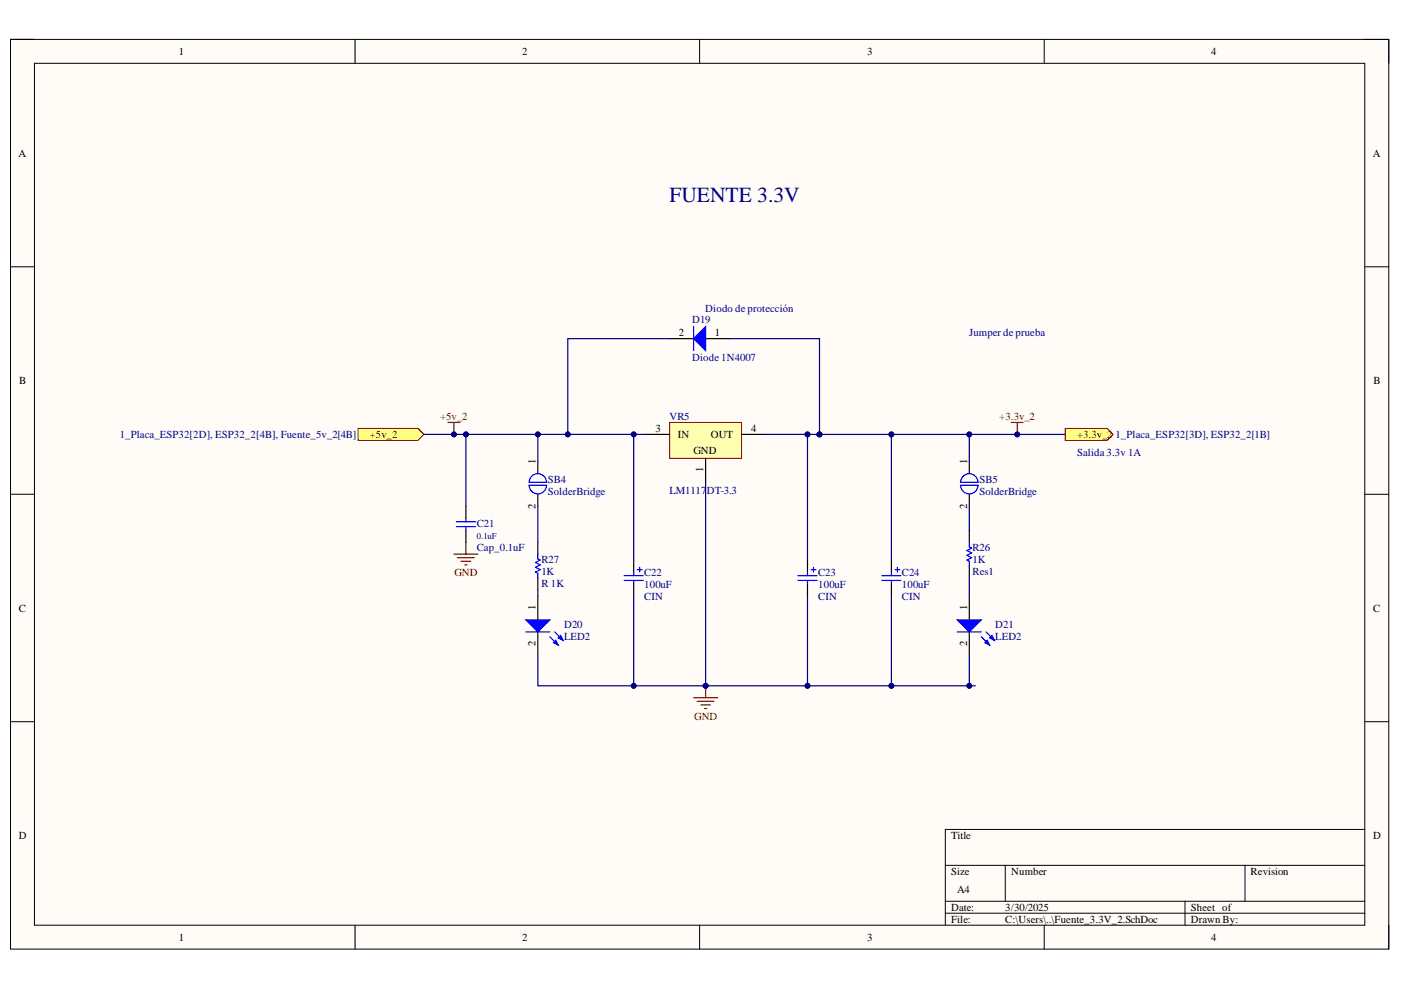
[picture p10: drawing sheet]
<svg xmlns="http://www.w3.org/2000/svg" width="297mm" height="210mm" viewBox="0 0 297 210" stroke-linecap="round" stroke-linejoin="round" font-family="sans-serif">
<defs><g id="words">
<text font-size="4.6" fill="#000080" x="141.9" y="42.9">FUENTE 3.3V</text>
<g font-size="2.3">
<text x="37.9" y="11.7">1</text>
<text x="110.7" y="11.7">2</text>
<text x="183.9" y="11.7">3</text>
<text x="256.8" y="11.7">4</text>
<text x="3.9" y="33.3">A</text>
<text x="291" y="33.3">A</text>
<text x="144" y="71.3">2</text>
<text x="151.6" y="71.3">1</text>
<text x="4.1" y="81.4">B</text>
<text x="291.2" y="81.4">B</text>
<text x="139" y="91.7">3</text>
<text x="143.7" y="92.9">IN</text>
<text x="150.7" y="92.9">OUT</text>
<text x="159.3" y="91.7">4</text>
<text x="113.5" y="98.3" transform="rotate(-90 113.5 98.3)">1</text>
<text x="147" y="96.2">GND</text>
<text x="149.1" y="100.1" transform="rotate(-90 149.1 100.1)">1</text>
<text x="205" y="98.3" transform="rotate(-90 205 98.3)">1</text>
<text x="113.5" y="107.9" transform="rotate(-90 113.5 107.9)">2</text>
<text x="205" y="107.9" transform="rotate(-90 205 107.9)">2</text>
<text x="4" y="129.7">C</text>
<text x="113.5" y="129.4" transform="rotate(-90 113.5 129.4)">1</text>
<text x="205" y="129.4" transform="rotate(-90 205 129.4)">1</text>
<text x="291.1" y="129.7">C</text>
<text x="113.5" y="137" transform="rotate(-90 113.5 137)">2</text>
<text x="205" y="137" transform="rotate(-90 205 137)">2</text>
<text x="4" y="177.9">D</text>
<text x="201.6" y="177.9">Title</text>
<text x="291.1" y="177.9">D</text>
<text x="201.6" y="185.5">Size</text>
<text x="214.4" y="185.5">Number</text>
<text x="265.2" y="185.5">Revision</text>
<text x="202.9" y="189.3">A4</text>
<text x="201.6" y="193.1">Date:</text>
<text x="201.6" y="195.7">File:</text>
<text x="213.1" y="193.1">3/30/2025</text>
<text x="213.1" y="195.7">C:\Users\..\Fuente_3.3V_2.SchDoc</text>
<text x="252.5" y="193.1">Sheet of</text>
<text x="252.5" y="195.7">Drawn By:</text>
<text x="37.9" y="199.5">1</text>
<text x="110.7" y="199.5">2</text>
<text x="183.9" y="199.5">3</text>
<text x="256.8" y="199.5">4</text>
</g>
<g font-size="2.3" fill="#000080">
<text x="146.7" y="68.5">D19</text>
<text x="149.5" y="66.2">Diodo de protección</text>
<text x="205.4" y="71.3">Jumper de prueba</text>
<text x="146.7" y="76.6">Diode 1N4007</text>
<text x="141.9" y="89.1">VR5</text>
<text x="25.4" y="92.9">1_Placa_ESP32[2D], ESP32_2[4B], Fuente_5v_2[4B]</text>
<text x="236.5" y="92.9">1_Placa_ESP32[3D], ESP32_2[1B]</text>
<text x="228.4" y="96.7">Salida 3.3v 1A</text>
<text x="116.1" y="102.5">SB4</text>
<text x="116.1" y="105">SolderBridge</text>
<text x="141.9" y="104.8">LM1117</text>
<text x="149.9" y="104.8">DT-3.3</text>
<text x="207.6" y="102.5">SB5</text>
<text x="207.6" y="105">SolderBridge</text>
<text x="101.1" y="111.7">C21</text>
<text x="101.1" y="116.8">Cap_0.1uF</text>
<text x="114.8" y="119.3">R27</text>
<text x="206.2" y="119.3">1K</text>
<text x="206.2" y="116.8">R26</text>
<text x="114.8" y="121.8">1K</text>
<text x="114.8" y="124.4">R 1K</text>
<text x="136.6" y="124.6">100uF</text>
<text x="136.6" y="122.1">C22</text>
<text x="173.5" y="124.6">100uF</text>
<text x="173.5" y="122.1">C23</text>
<text x="191.2" y="124.6">100uF</text>
<text x="191.2" y="122.1">C24</text>
<text x="206.2" y="121.8">Res1</text>
<text x="136.6" y="127.1">CIN</text>
<text x="173.5" y="127.1">CIN</text>
<text x="191.2" y="127.1">CIN</text>
<text x="119.6" y="133.2">D20</text>
<text x="119.6" y="135.8">LED2</text>
<text x="211" y="133.2">D21</text>
<text x="211" y="135.8">LED2</text>
</g>
<g font-size="2.3" fill="#800000">
<text x="93.3" y="89.1">+5v_2</text>
<text x="211.9" y="89.1">+3.3v_2</text>
<text x="78.4" y="92.9">+5v_2</text>
<text x="228.4" y="92.9">+3.3v_2</text>
<text x="96.3" y="122.1">GND</text>
<text x="147.2" y="152.6">GND</text>
</g>
<text font-size="1.9" fill="#000080" x="101.1" y="114.3">0.1uF</text>
</g></defs>
<path d="M2.2 8.4h292.2v192.8h-292.2z" fill-rule="evenodd" fill="#fffcf8"/>
<path d="M2.2 8.4h292.2v192.8h-292.2z" fill="none" stroke="#000" stroke-width=".21"/>
<path d="M7.3 13.4h282.1v182.8h-282.1z" fill-rule="evenodd" fill="#fffcf8"/>
<g fill="none" stroke="#000" stroke-width=".21">
<path d="M2.2 8.3h5.1M7.3 13.4h282.1v182.8h-282.1zM75.3 8.3v5.1M148.3 8.3v5.1M221.4 8.4v5M289.4 8.4h5v5M2.2 56.6h5.1M289.4 56.6h5M2.2 104.8h5.1M289.4 104.8h5M2.2 153h5.1M289.4 153h5"/>
<path d="M289.4 175.9h-89v20.3M75.3 196.2v5M148.3 196.2v5M200.4 183.5h89M200.4 191.1h89M200.4 193.6h89M213.1 183.5v7.6M221.4 196.2v5M251.2 191.1v5.1M264 183.5v7.6M294.4 196.2v5"/>
</g>
<path d="M75.9 90.8h12.7l1.3 1.3-1.3 1.3h-12.7z" fill-rule="evenodd" fill="#ffff80"/>
<path d="M75.9 90.8h12.7l1.3 1.3-1.3 1.3h-12.7z" fill="none" stroke="#800000" stroke-width=".21"/>
<path d="M225.8 90.8h8.9l1.3 1.3-1.3 1.3h-8.9z" fill-rule="evenodd" fill="#ffff80"/>
<path d="M225.8 90.8h8.9l1.3 1.3-1.3 1.3h-8.9z" fill="none" stroke="#800000" stroke-width=".21"/>
<path d="M214.4 89.6h2.5M215.7 89.6v2.5" fill="none" stroke="#800000" stroke-width=".25"/>
<circle cx="215.7" cy="92.1" r=".51" fill="#000080"/>
<circle cx="215.7" cy="92.1" r=".51" fill="none" stroke="#000080" stroke-width=".21"/>
<path d="M114 114.9v2.6M114 122.6v2.5M114 126.4v5M114 134v5.1" fill="none" stroke="#000" stroke-width=".25"/>
<path d="M114 117.5v1l.5 .3-1 .5 1 .5-1 .5 1 .5-1 .5 .5 .2v1.1" fill="none" stroke="#00f" stroke-width=".25"/>
<path d="M111.5 131.4h5.1l-2.6 2.6z" fill="#00f"/>
<path d="M111.5 131.4h5.1l-2.6 2.6zM116.6 135l1.7 1.8M117.6 134l1.8 1.8" fill="none" stroke="#00f" stroke-width=".25"/>
<path d="M117.3 136.3l.5-.5 .5 1z" fill="#00f"/>
<path d="M117.3 136.3l.5-.5 .5 1z" fill="none" stroke="#00f" stroke-width=".25"/>
<path d="M118.3 135.3l.6-.6 .5 1.1z" fill="#00f"/>
<path d="M111.5 134h5.1M118.3 135.3l.6-.6 .5 1.1z" fill="none" stroke="#00f" stroke-width=".25"/>
<path d="M142 89.6h15.2v7.6h-15.2z" fill-rule="evenodd" fill="#ffffb0"/>
<path d="M142 89.6h15.2v7.6h-15.2z" fill="none" stroke="#800000" stroke-width=".21"/>
<path d="M136.9 92.1h5.1M149.6 97.2v5.1M157.2 92.1h5.1M205.5 126.4v5M205.5 134v5.1" fill="none" stroke="#000" stroke-width=".25"/>
<path d="M203 131.4h5l-2.5 2.6z" fill="#00f"/>
<path d="M203 131.4h5l-2.5 2.6zM208 135l1.8 1.8M209.1 134l1.7 1.8" fill="none" stroke="#00f" stroke-width=".25"/>
<path d="M208.8 136.3l.5-.5 .5 1z" fill="#00f"/>
<path d="M208.8 136.3l.5-.5 .5 1z" fill="none" stroke="#00f" stroke-width=".25"/>
<path d="M209.8 135.3l.5-.6 .5 1.1z" fill="#00f"/>
<g fill="none" stroke="#00f" stroke-width=".25">
<path d="M205.5 114.9v1.1l.5 .2-1 .5 1 .5-1 .5 1 .5-1 .6 .5 .2v1M132.3 122.1h4.1M132.3 123.1h4.1M134.4 121.3v.8M134.4 123.1v.7M135.1 120.8h1M135.6 120.3v1M169.2 122.1h4M169.2 123.1h4M171.2 121.3v.8M171.2 123.1v.7M172 120.8h1"/>
<path d="M172.5 120.3v1M187 122.1h4M187 123.1h4M189 121.3v.8M189 123.1v.7M189.8 120.8h1M190.3 120.3v1M203 134h5M209.8 135.3l.5-.6 .5 1.1z"/>
</g>
<path d="M134.4 118.8v2.5M171.2 118.8v2.5M189 118.8v2.5M205.5 112.4v2.5M134.4 123.8v2.6M171.2 123.8v2.6M189 123.8v2.6M205.5 120v2.6" fill="none" stroke="#000" stroke-width=".25"/>
<path d="M147.1 147.9h5M147.8 148.7h3.6M148.6 149.5h2M149.3 150.2h.6M149.6 145.4v2.5" fill="none" stroke="#800000" stroke-width=".25"/>
<circle cx="149.6" cy="145.4" r=".51" fill="#000080"/>
<circle cx="149.6" cy="145.4" r=".51" fill="none" stroke="#000080" stroke-width=".21"/>
<path d="M142 71.8h5.1M149.6 71.8h5.1" fill="none" stroke="#000" stroke-width=".25"/>
<path d="M147.1 71.8l2.5-2.5v5z" fill="#00f"/>
<path d="M147.1 71.8l2.5-2.5v5zM147.1 69.3v5" fill="none" stroke="#00f" stroke-width=".25"/>
<path d="M95 89.6h2.5M96.2 89.6v2.5" fill="none" stroke="#800000" stroke-width=".25"/>
<circle cx="96.2" cy="92.1" r=".51" fill="#000080"/>
<circle cx="96.2" cy="92.1" r=".51" fill="none" stroke="#000080" stroke-width=".21"/>
<path d="M114 97.8v2.6M98.8 107.3v2.6M98.8 112.4v2.5M114 104.8v2.5" fill="none" stroke="#000" stroke-width=".25"/>
<path d="M96.7 111.6h4.1M96.7 110.6h4.1M98.8 109.9v.7M98.8 111.6v.8M112.1 102.3h3.8M112.1 102.9h3.8M112.2 102.2a1.83 1.83 0 0 1 1.8-1.8 1.83 1.83 0 0 1 1.9 1.8M112.2 102.9a1.83 1.83 0 0 0 1.8 1.8 1.83 1.83 0 0 0 1.9-1.8" fill="none" stroke="#00f" stroke-width=".25"/>
<path d="M96.2 117.5h5.1M97 118.2h3.6M97.8 119h2M98.5 119.8h.5M98.8 114.9v2.6" fill="none" stroke="#800000" stroke-width=".25"/>
<path d="M142 71.8h-21.6v20.3" fill="none" stroke="#000080" stroke-width=".25"/>
<circle cx="120.4" cy="92.1" r=".51" fill="#000080"/>
<circle cx="120.4" cy="92.1" r=".51" fill="none" stroke="#000080" stroke-width=".21"/>
<path d="M154.7 71.8h19.1v20.3M114 125.1v1.3" fill="none" stroke="#000080" stroke-width=".25"/>
<circle cx="173.7" cy="92.1" r=".51" fill="#000080"/>
<circle cx="173.7" cy="92.1" r=".51" fill="none" stroke="#000080" stroke-width=".21"/>
<path d="M162.3 92.1h8.9" fill="none" stroke="#000080" stroke-width=".25"/>
<circle cx="171.2" cy="92.1" r=".51" fill="#000080"/>
<circle cx="171.2" cy="92.1" r=".51" fill="none" stroke="#000080" stroke-width=".21"/>
<path d="M173.8 92.1h-2.6v26.7" fill="none" stroke="#000080" stroke-width=".25"/>
<circle cx="171.2" cy="92.1" r=".51" fill="#000080"/>
<circle cx="171.2" cy="92.1" r=".51" fill="none" stroke="#000080" stroke-width=".21"/>
<circle cx="173.7" cy="92.1" r=".51" fill="#000080"/>
<circle cx="173.7" cy="92.1" r=".51" fill="none" stroke="#000080" stroke-width=".21"/>
<path d="M189 92.1v26.7" fill="none" stroke="#000080" stroke-width=".25"/>
<circle cx="189" cy="92.1" r=".51" fill="#000080"/>
<circle cx="189" cy="92.1" r=".51" fill="none" stroke="#000080" stroke-width=".21"/>
<path d="M205.5 122.6v3.8M205.5 139.1v6.3" fill="none" stroke="#000080" stroke-width=".25"/>
<circle cx="205.5" cy="145.4" r=".51" fill="#000080"/>
<circle cx="205.5" cy="145.4" r=".51" fill="none" stroke="#000080" stroke-width=".21"/>
<path d="M134.4 92.1v26.7" fill="none" stroke="#000080" stroke-width=".25"/>
<circle cx="134.4" cy="92.1" r=".51" fill="#000080"/>
<circle cx="134.4" cy="92.1" r=".51" fill="none" stroke="#000080" stroke-width=".21"/>
<path d="M134.4 126.4v19" fill="none" stroke="#000080" stroke-width=".25"/>
<circle cx="134.4" cy="145.4" r=".51" fill="#000080"/>
<circle cx="134.4" cy="145.4" r=".51" fill="none" stroke="#000080" stroke-width=".21"/>
<path d="M171.2 126.4v19" fill="none" stroke="#000080" stroke-width=".25"/>
<circle cx="171.2" cy="145.4" r=".51" fill="#000080"/>
<circle cx="171.2" cy="145.4" r=".51" fill="none" stroke="#000080" stroke-width=".21"/>
<path d="M189 126.4v19" fill="none" stroke="#000080" stroke-width=".25"/>
<circle cx="189" cy="145.4" r=".51" fill="#000080"/>
<circle cx="189" cy="145.4" r=".51" fill="none" stroke="#000080" stroke-width=".21"/>
<path d="M149.6 102.3v43.1" fill="none" stroke="#000080" stroke-width=".25"/>
<circle cx="149.6" cy="145.4" r=".51" fill="#000080"/>
<circle cx="149.6" cy="145.4" r=".51" fill="none" stroke="#000080" stroke-width=".21"/>
<path d="M173.8 92.1h52" fill="none" stroke="#000080" stroke-width=".25"/>
<circle cx="173.7" cy="92.1" r=".51" fill="#000080"/>
<circle cx="173.7" cy="92.1" r=".51" fill="none" stroke="#000080" stroke-width=".21"/>
<circle cx="189" cy="92.1" r=".51" fill="#000080"/>
<circle cx="189" cy="92.1" r=".51" fill="none" stroke="#000080" stroke-width=".21"/>
<circle cx="205.5" cy="92.1" r=".51" fill="#000080"/>
<circle cx="205.5" cy="92.1" r=".51" fill="none" stroke="#000080" stroke-width=".21"/>
<circle cx="215.7" cy="92.1" r=".51" fill="#000080"/>
<circle cx="215.7" cy="92.1" r=".51" fill="none" stroke="#000080" stroke-width=".21"/>
<path d="M114 139.1v6.3h92.8" fill="none" stroke="#000080" stroke-width=".25"/>
<circle cx="134.4" cy="145.4" r=".51" fill="#000080"/>
<circle cx="134.4" cy="145.4" r=".51" fill="none" stroke="#000080" stroke-width=".21"/>
<circle cx="149.6" cy="145.4" r=".51" fill="#000080"/>
<circle cx="149.6" cy="145.4" r=".51" fill="none" stroke="#000080" stroke-width=".21"/>
<circle cx="171.2" cy="145.4" r=".51" fill="#000080"/>
<circle cx="171.2" cy="145.4" r=".51" fill="none" stroke="#000080" stroke-width=".21"/>
<circle cx="189" cy="145.4" r=".51" fill="#000080"/>
<circle cx="189" cy="145.4" r=".51" fill="none" stroke="#000080" stroke-width=".21"/>
<circle cx="205.5" cy="145.4" r=".51" fill="#000080"/>
<circle cx="205.5" cy="145.4" r=".51" fill="none" stroke="#000080" stroke-width=".21"/>
<path d="M98.8 92.1v15.2" fill="none" stroke="#000080" stroke-width=".25"/>
<circle cx="98.8" cy="92.1" r=".51" fill="#000080"/>
<circle cx="98.8" cy="92.1" r=".51" fill="none" stroke="#000080" stroke-width=".21"/>
<path d="M89.9 92.1h47" fill="none" stroke="#000080" stroke-width=".25"/>
<circle cx="134.4" cy="92.1" r=".51" fill="#000080"/>
<circle cx="134.4" cy="92.1" r=".51" fill="none" stroke="#000080" stroke-width=".21"/>
<circle cx="120.4" cy="92.1" r=".51" fill="#000080"/>
<circle cx="120.4" cy="92.1" r=".51" fill="none" stroke="#000080" stroke-width=".21"/>
<circle cx="114" cy="92.1" r=".51" fill="#000080"/>
<circle cx="114" cy="92.1" r=".51" fill="none" stroke="#000080" stroke-width=".21"/>
<circle cx="98.8" cy="92.1" r=".51" fill="#000080"/>
<circle cx="98.8" cy="92.1" r=".51" fill="none" stroke="#000080" stroke-width=".21"/>
<circle cx="96.2" cy="92.1" r=".51" fill="#000080"/>
<circle cx="96.2" cy="92.1" r=".51" fill="none" stroke="#000080" stroke-width=".21"/>
<path d="M114 92.1v5.7" fill="none" stroke="#000080" stroke-width=".25"/>
<circle cx="114" cy="92.1" r=".51" fill="#000080"/>
<circle cx="114" cy="92.1" r=".51" fill="none" stroke="#000080" stroke-width=".21"/>
<path d="M205.5 92.1v5.7M114 107.3v7.6M205.5 107.3v5.1" fill="none" stroke="#000080" stroke-width=".25"/>
<path d="M205.5 97.8v2.6M205.5 104.8v2.5" fill="none" stroke="#000" stroke-width=".25"/>
<path d="M203.6 102.3h3.8M203.6 102.9h3.8M203.7 102.2a1.84 1.84 0 0 1 1.8-1.8 1.84 1.84 0 0 1 1.8 1.8M203.7 102.9a1.84 1.84 0 0 0 1.8 1.8 1.84 1.84 0 0 0 1.8-1.7" fill="none" stroke="#00f" stroke-width=".25"/>
<circle cx="205.5" cy="92.1" r=".51" fill="#000080"/>
<circle cx="205.5" cy="92.1" r=".51" fill="none" stroke="#000080" stroke-width=".21"/>
<use href="#words"/>
</svg>
